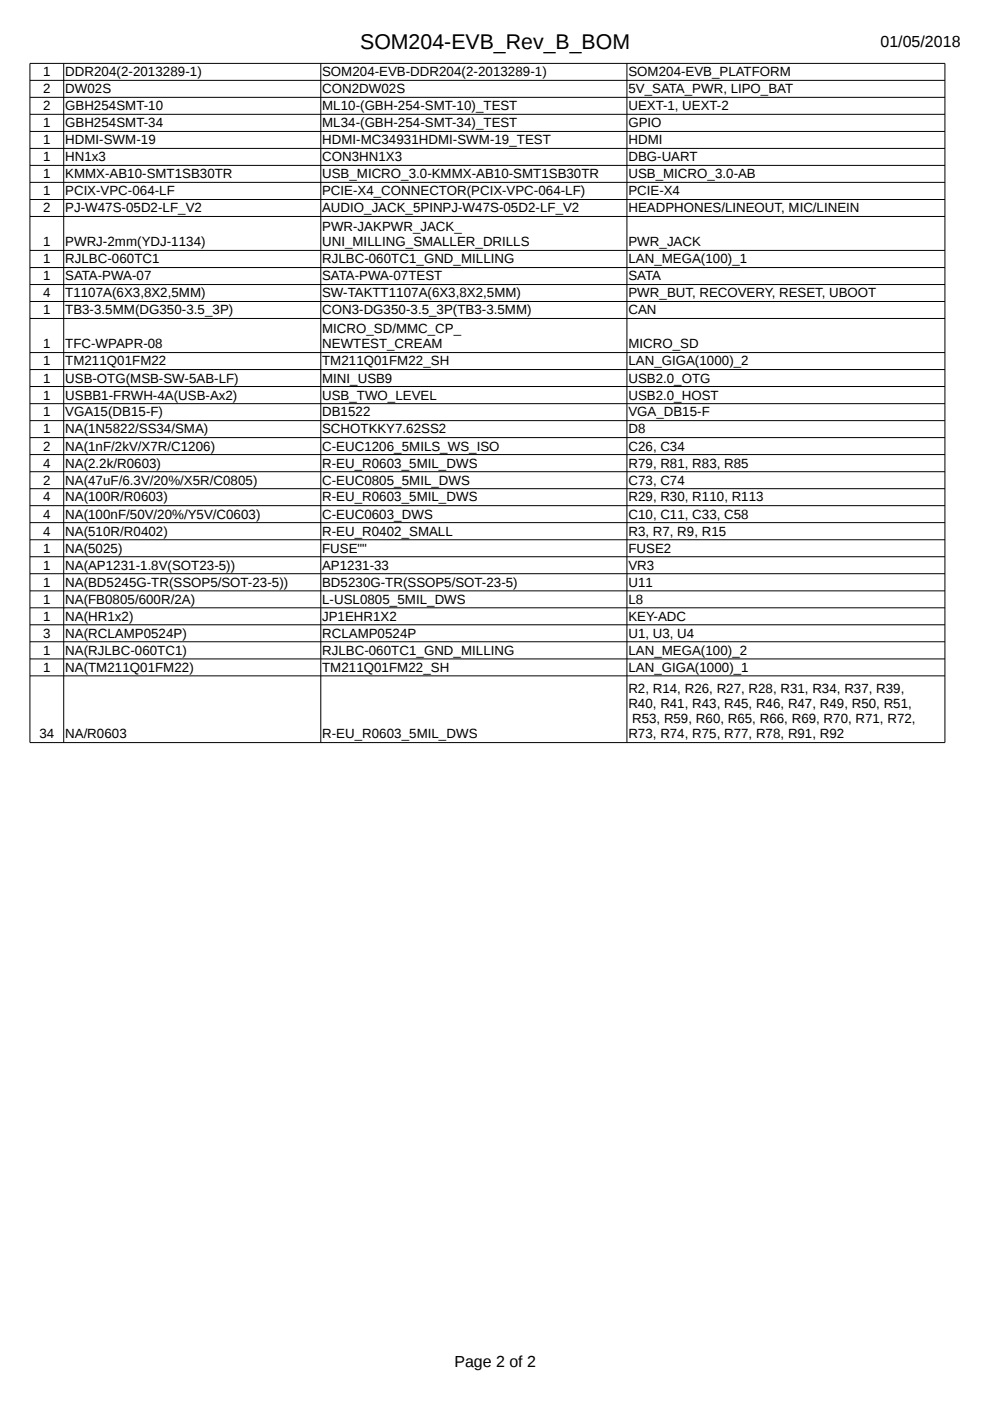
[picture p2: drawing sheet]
<svg xmlns="http://www.w3.org/2000/svg" width="210mm" height="297mm" viewBox="0 0 210 297" stroke-linecap="round" stroke-linejoin="round" font-family="sans-serif">
<defs><g id="words">
<text font-size="4.5" x="76.4" y="10.4">SOM204-EVB_Rev_B_BOM</text>
<g font-size="3.4">
<text x="186.7" y="10.1">01/05/2018</text>
<text x="96.3" y="289.8">Page 2 of 2</text>
</g>
<g font-size="2.8">
<text x="9.1" y="16.2">1</text>
<text x="13.8" y="16.2">DDR204(2-2013289-1)</text>
<text x="68.3" y="16.2">SOM204-EVB-DDR204(2-2013289-1)</text>
<text x="133.2" y="16.2">SOM204-EVB_PLATFORM</text>
<text x="9.1" y="19.8">2</text>
<text x="9.1" y="23.4">2</text>
<text x="13.8" y="19.8">DW02S</text>
<text x="13.8" y="23.4">GBH254SMT-10</text>
<text x="68.3" y="19.8">CON2DW02S</text>
<text x="68.3" y="23.4">ML10-(GBH-254-SMT-10)_TEST</text>
<text x="133.2" y="19.8">5V_SATA_PWR, LIPO_BAT</text>
<text x="133.2" y="23.4">UEXT-1, UEXT-2</text>
<text x="9.1" y="27">1</text>
<text x="13.8" y="27">GBH254SMT-34</text>
<text x="68.3" y="27">ML34-(GBH-254-SMT-34)_TEST</text>
<text x="133.2" y="27">GPIO</text>
<text x="9.1" y="30.6">1</text>
<text x="9.1" y="34.2">1</text>
<text x="13.8" y="30.6">HDMI-SWM-19</text>
<text x="13.8" y="34.2">HN1x3</text>
<text x="68.3" y="30.6">HDMI-MC34931HDMI-SWM-19_TEST</text>
<text x="68.3" y="34.2">CON3HN1X3</text>
<text x="133.2" y="30.6">HDMI</text>
<text x="133.2" y="34.2">DBG-UART</text>
<text x="9.1" y="37.8">1</text>
<text x="9.1" y="41.4">1</text>
<text x="13.8" y="37.8">KMMX-AB10-SMT1SB30TR</text>
<text x="13.8" y="41.4">PCIX-VPC-064-LF</text>
<text x="68.3" y="37.8">USB_MICRO_3.0-KMMX-AB10-SMT1SB30TR</text>
<text x="68.3" y="41.4">PCIE-X4_CONNECTOR(PCIX-VPC-064-LF)</text>
<text x="133.2" y="37.8">USB_MICRO_3.0-AB</text>
<text x="133.2" y="41.4">PCIE-X4</text>
<text x="9.1" y="45">2</text>
<text x="13.8" y="45">PJ-W47S-05D2-LF_V2</text>
<text x="68.3" y="45">AUDIO_JACK_5PINPJ-W47S-05D2-LF_V2</text>
<text x="133.2" y="45">HEADPHONES/LINEOUT, MIC/LINEIN</text>
<text x="9.1" y="52.2">1</text>
<text x="13.8" y="52.2">PWRJ-2mm(YDJ-1134)</text>
<text x="68.3" y="49">PWR-JAKPWR_JACK_</text>
<text x="68.3" y="52.2">UNI_MILLING_SMALLER_DRILLS</text>
<text x="133.2" y="52.2">PWR_JACK</text>
<text x="9.1" y="55.8">1</text>
<text x="9.1" y="59.4">1</text>
<text x="13.8" y="55.8">RJLBC-060TC1</text>
<text x="13.8" y="59.4">SATA-PWA-07</text>
<text x="68.3" y="55.8">RJLBC-060TC1_GND_MILLING</text>
<text x="68.3" y="59.4">SATA-PWA-07TEST</text>
<text x="133.2" y="55.8">LAN_MEGA(100)_1</text>
<text x="133.2" y="59.4">SATA</text>
<text x="9.1" y="63">4</text>
<text x="13.8" y="63">T1107A(6X3,8X2,5MM)</text>
<text x="68.3" y="63">SW-TAKTT1107A(6X3,8X2,5MM)</text>
<text x="133.2" y="63">PWR_BUT, RECOVERY, RESET, UBOOT</text>
<text x="9.1" y="66.7">1</text>
<text x="13.8" y="66.7">TB3-3.5MM(DG350-3.5_3P)</text>
<text x="68.3" y="66.7">CON3-DG350-3.5_3P(TB3-3.5MM)</text>
<text x="68.3" y="70.7">MICRO_SD/MMC_CP_</text>
<text x="133.2" y="66.7">CAN</text>
<text x="9.1" y="73.9">1</text>
<text x="9.1" y="77.5">1</text>
<text x="13.8" y="73.9">TFC-WPAPR-08</text>
<text x="13.8" y="77.5">TM211Q01FM22</text>
<text x="68.3" y="77.5">TM211Q01FM22_SH</text>
<text x="68.3" y="73.8">NEWTEST_CREAM</text>
<text x="133.2" y="73.9">MICRO_SD</text>
<text x="133.2" y="77.5">LAN_GIGA(1000)_2</text>
<text x="9.1" y="81.1">1</text>
<text x="13.8" y="81.1">USB-OTG(MSB-SW-5AB-LF)</text>
<text x="68.3" y="81.1">MINI_USB9</text>
<text x="133.2" y="81.1">USB2.0_OTG</text>
<text x="9.1" y="84.7">1</text>
<text x="9.1" y="88.3">1</text>
<text x="13.8" y="84.7">USBB1-FRWH-4A(USB-Ax2)</text>
<text x="13.8" y="88.3">VGA15(DB15-F)</text>
<text x="68.3" y="84.7">USB_TWO_LEVEL</text>
<text x="68.3" y="88.3">DB1522</text>
<text x="133.2" y="84.7">USB2.0_HOST</text>
<text x="133.2" y="88.3">VGA_DB15-F</text>
<text x="9.1" y="91.9">1</text>
<text x="9.1" y="95.5">2</text>
<text x="13.8" y="91.9">NA(1N5822/SS34/SMA)</text>
<text x="13.8" y="95.5">NA(1nF/2kV/X7R/C1206)</text>
<text x="68.3" y="91.9">SCHOTKKY7.62SS2</text>
<text x="68.3" y="95.5">C-EUC1206_5MILS_WS_ISO</text>
<text x="133.2" y="91.9">D8</text>
<text x="133.2" y="95.5">C26, C34</text>
<text x="9.1" y="99.1">4</text>
<text x="13.8" y="99.1">NA(2.2k/R0603)</text>
<text x="68.3" y="99.1">R-EU_R0603_5MIL_DWS</text>
<text x="133.2" y="99.1">R79, R81, R83, R85</text>
<text x="9.1" y="102.7">2</text>
<text x="9.1" y="106.3">4</text>
<text x="13.8" y="102.7">NA(47uF/6.3V/20%/X5R/C0805)</text>
<text x="13.8" y="106.3">NA(100R/R0603)</text>
<text x="68.3" y="102.7">C-EUC0805_5MIL_DWS</text>
<text x="68.3" y="106.3">R-EU_R0603_5MIL_DWS</text>
<text x="133.2" y="102.7">C73, C74</text>
<text x="133.2" y="106.3">R29, R30, R110, R113</text>
<text x="9.1" y="110">4</text>
<text x="9.1" y="113.6">4</text>
<text x="13.8" y="110">NA(100nF/50V/20%/Y5V/C0603)</text>
<text x="13.8" y="113.6">NA(510R/R0402)</text>
<text x="68.3" y="110">C-EUC0603_DWS</text>
<text x="68.3" y="113.6">R-EU_R0402_SMALL</text>
<text x="133.2" y="110">C10, C11, C33, C58</text>
<text x="133.2" y="113.6">R3, R7, R9, R15</text>
<text x="9.1" y="117.2">1</text>
<text x="13.8" y="117.2">NA(5025)</text>
<text x="68.3" y="117.2">FUSE&quot;&quot;</text>
<text x="133.2" y="117.2">FUSE2</text>
<text x="9.1" y="120.8">1</text>
<text x="9.1" y="124.4">1</text>
<text x="13.8" y="120.8">NA(AP1231-1.8V(SOT23-5))</text>
<text x="13.8" y="124.4">NA(BD5245G-TR(SSOP5/SOT-23-5))</text>
<text x="68.3" y="120.8">AP1231-33</text>
<text x="68.3" y="124.4">BD5230G-TR(SSOP5/SOT-23-5)</text>
<text x="133.2" y="120.8">VR3</text>
<text x="133.2" y="124.4">U11</text>
<text x="9.1" y="128">1</text>
<text x="9.1" y="131.6">1</text>
<text x="13.8" y="128">NA(FB0805/600R/2A)</text>
<text x="13.8" y="131.6">NA(HR1x2)</text>
<text x="68.3" y="128">L-USL0805_5MIL_DWS</text>
<text x="68.3" y="131.6">JP1EHR1X2</text>
<text x="133.2" y="128">L8</text>
<text x="133.2" y="131.6">KEY-ADC</text>
<text x="9.1" y="135.2">3</text>
<text x="13.8" y="135.2">NA(RCLAMP0524P)</text>
<text x="68.3" y="135.2">RCLAMP0524P</text>
<text x="133.2" y="135.2">U1, U3, U4</text>
<text x="9.1" y="138.8">1</text>
<text x="9.1" y="142.4">1</text>
<text x="13.8" y="138.8">NA(RJLBC-060TC1)</text>
<text x="13.8" y="142.4">NA(TM211Q01FM22)</text>
<text x="68.3" y="138.8">RJLBC-060TC1_GND_MILLING</text>
<text x="68.3" y="142.4">TM211Q01FM22_SH</text>
<text x="133.2" y="138.8">LAN_MEGA(100)_2</text>
<text x="133.2" y="142.4">LAN_GIGA(1000)_1</text>
<text x="133.2" y="147">R2, R14, R26, R27, R28, R31, R34, R37, R39,</text>
<text x="133.2" y="150.1">R40, R41, R43, R45, R46, R47, R49, R50, R51,</text>
<text x="134" y="153.4">R53, R59, R60, R65, R66, R69, R70, R71, R72,</text>
<text x="8.4" y="156.6">34</text>
<text x="13.8" y="156.6">NA/R0603</text>
<text x="68.3" y="156.6">R-EU_R0603_5MIL_DWS</text>
<text x="133.2" y="156.5">R73, R74, R75, R77, R78, R91, R92</text>
</g>
</g></defs>
<g fill="none" stroke="#000" stroke-width=".21">
<path d="M6.3 13.4h194v144h-194zM6.3 17h194M13.5 13.4v144M68 13.4v144M132.9 13.4v144M6.3 20.6h194M6.3 24.2h194M6.3 27.9h194M6.3 31.5h194M6.3 35.1h194M6.3 38.7h194M6.3 42.3h194"/>
<path d="M6.3 45.9h194M6.3 53.1h194M6.3 56.7h194M6.3 60.3h194M6.3 63.9h194M6.3 67.5h194M6.3 74.8h194M6.3 78.4h194M6.3 82h194M6.3 85.6h194M6.3 89.2h194M6.3 92.8h194"/>
<path d="M6.3 96.4h194M6.3 100h194M6.3 103.6h194M6.3 107.2h194M6.3 110.8h194M6.3 114.4h194M6.3 118h194M6.3 121.6h194M6.3 125.3h194M6.3 128.9h194M6.3 132.5h194M6.3 136.1h194"/>
<path d="M6.3 139.7h194M6.3 143.3h194"/>
</g>
<use href="#words"/>
</svg>
